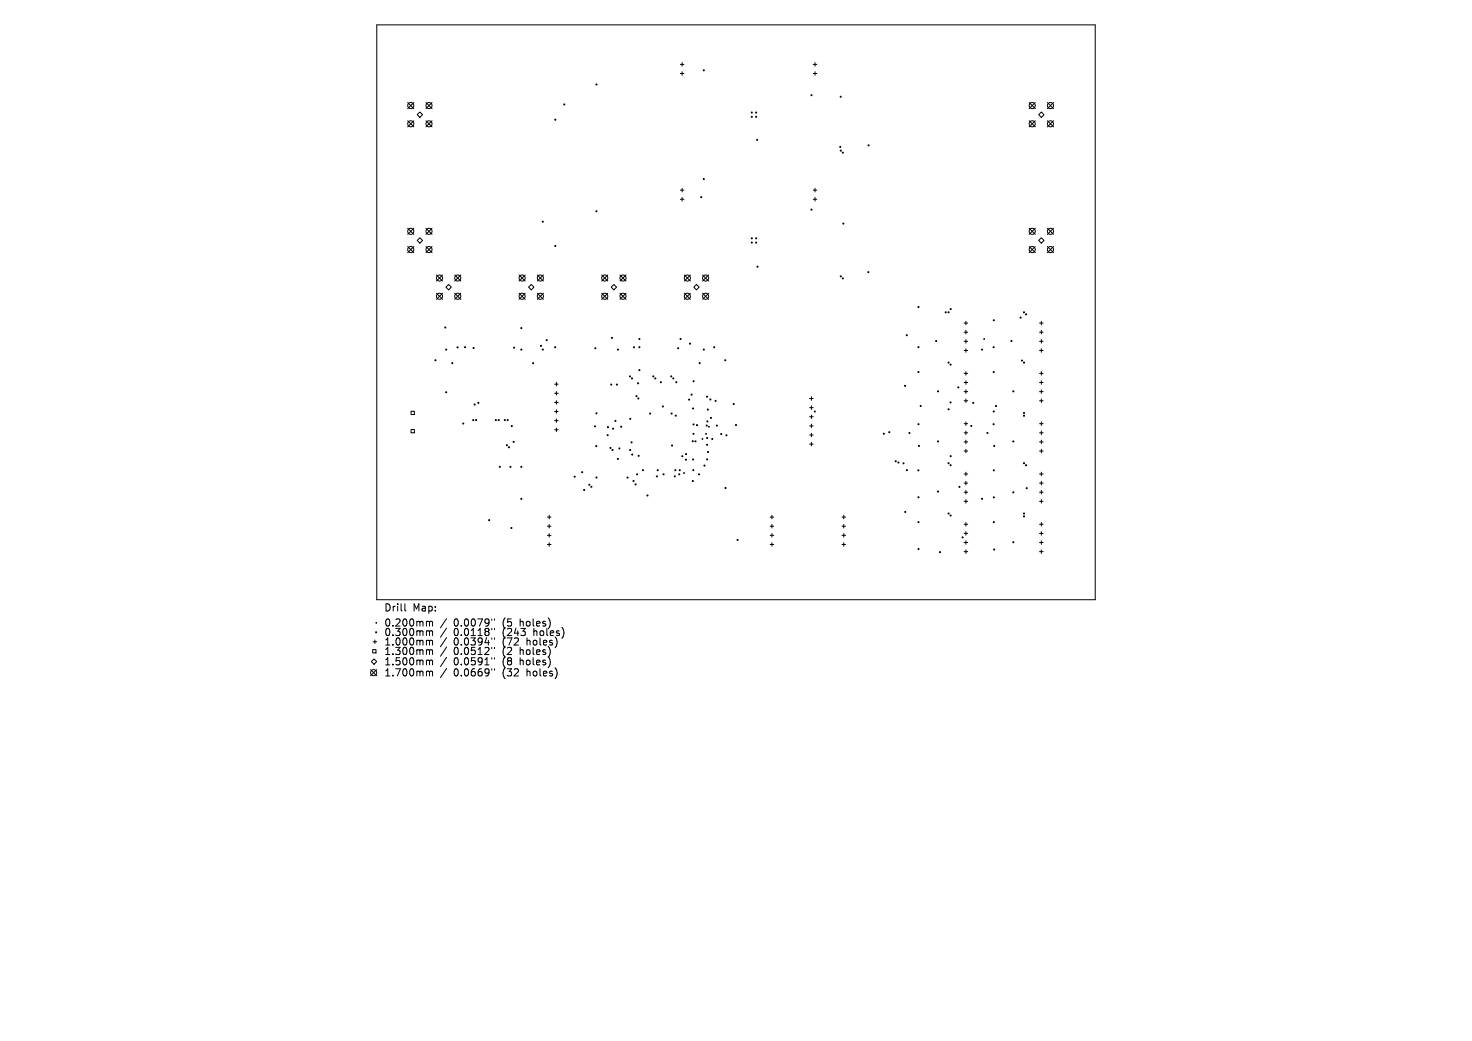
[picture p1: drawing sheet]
<svg xmlns="http://www.w3.org/2000/svg" width="297mm" height="210mm" viewBox="0 0 297 210" stroke-linecap="round" stroke-linejoin="round" font-family="sans-serif">
<defs><g id="words">
<g font-size="2">
<text x="77.5" y="123.5">Drill</text>
<text x="83.3" y="123.5">Map:</text>
<text x="77.5" y="126.6">0.200mm</text>
<text x="77.5" y="128.5">0.300mm</text>
<text x="77.5" y="130.4">1.000mm</text>
<text x="91.5" y="126.6">0.0079&quot;</text>
<text x="91.5" y="128.5">0.0118&quot;</text>
<text x="91.5" y="130.4">0.0394&quot;</text>
<text x="101.5" y="126.6">(5</text>
<text x="101.5" y="128.5">(243</text>
<text x="101.5" y="130.4">(72</text>
<text x="105.1" y="126.6">holes)</text>
<text x="106.5" y="130.4">holes)</text>
<text x="107.9" y="128.5">holes)</text>
<text x="77.5" y="132.3">1.300mm</text>
<text x="77.5" y="134.4">1.500mm</text>
<text x="77.5" y="136.6">1.700mm</text>
<text x="91.5" y="132.3">0.0512&quot;</text>
<text x="91.5" y="134.4">0.0591&quot;</text>
<text x="91.5" y="136.6">0.0669&quot;</text>
<text x="101.5" y="132.3">(2</text>
<text x="101.5" y="134.4">(8</text>
<text x="101.5" y="136.6">(32</text>
<text x="105.1" y="132.3">holes)</text>
<text x="105.1" y="134.4">holes)</text>
<text x="106.5" y="136.6">holes)</text>
</g>
</g></defs>
<g fill="none" stroke="#000" stroke-width=".2">
<path d="M76 5h145v116h-145zM137.3 13h.7M137.3 14.8h.7M137.6 12.6v.8M137.6 14.5v.7M164.1 13h.7M164.1 14.8h.7M164.4 12.6v.8M164.4 14.5v.7M82.3 20.7l1.2 1.2M82.3 24.4l1.2 1.2M83.5 20.7l-1.2 1.2"/>
<path d="M83.5 24.4l-1.2 1.2M84.2 23.1l.5-.5 .6 .5-.6 .6zM85.9 24.4l1.3 1.2M85.9 20.7l1.3 1.2M87.2 20.7l-1.3 1.2M87.2 24.4l-1.3 1.2M137.3 38.4h.7M137.6 38v.7M137.6 39.8v.8M164.1 38.4h.7M164.4 38v.7M164.4 39.8v.8"/>
<path d="M207.7 20.7l1.2 1.2M207.7 24.4l1.2 1.2M208.9 20.7l-1.2 1.2M208.9 24.4l-1.2 1.2M209.6 23.1l.5-.5 .6 .5-.6 .6zM211.3 20.7l1.3 1.2M211.3 24.4l1.3 1.2M212.6 20.7l-1.3 1.2M212.6 24.4l-1.3 1.2M82.3 46l1.2 1.3M82.3 49.7l1.2 1.3M83.5 46l-1.2 1.3"/>
<path d="M83.5 49.7l-1.2 1.3M84.2 48.5l.5-.5 .6 .5-.6 .5zM85.9 49.7l1.3 1.3M85.9 46l1.3 1.3M87.2 46l-1.3 1.3M87.2 49.7l-1.3 1.3M88.1 55.5l1.2 1.2M88.1 59.2l1.2 1.2M89.3 55.5l-1.2 1.2M89.3 59.2l-1.2 1.2M90 57.9l.5-.5 .6 .5-.6 .6zM91.7 59.2l1.3 1.2"/>
<path d="M91.7 55.5l1.3 1.2M93 55.5l-1.3 1.2M93 59.2l-1.3 1.2M104.7 55.5l1.3 1.2M104.7 59.2l1.3 1.2M106 55.5l-1.3 1.2M106 59.2l-1.3 1.2M106.6 57.9l.6-.5 .5 .5-.5 .6zM108.4 59.2l1.2 1.2M108.4 55.5l1.2 1.2M109.6 55.5l-1.2 1.2M109.6 59.2l-1.2 1.2"/>
<path d="M121.4 55.5l1.2 1.2M121.4 59.2l1.2 1.2M122.6 55.5l-1.2 1.2M122.6 59.2l-1.2 1.2M123.3 57.9l.6-.5 .5 .5-.5 .6zM125.1 59.2l1.2 1.2M125.1 55.5l1.2 1.2M126.3 55.5l-1.2 1.2M126.3 59.2l-1.2 1.2M137.3 40.2h.7M138.1 55.5l1.2 1.2M138.1 59.2l1.2 1.2"/>
<path d="M139.3 55.5l-1.2 1.2M139.3 59.2l-1.2 1.2M140 57.9l.5-.5 .6 .5-.6 .6zM141.8 59.2l1.2 1.2M141.8 55.5l1.2 1.2M143 55.5l-1.2 1.2M143 59.2l-1.2 1.2M164.1 40.2h.7M207.7 46l1.2 1.3M207.7 49.7l1.2 1.3M208.9 46l-1.2 1.3M208.9 49.7l-1.2 1.3"/>
<path d="M209.6 48.5l.5-.5 .6 .5-.6 .5zM211.3 49.7l1.3 1.3M211.3 46l1.3 1.3M212.6 46l-1.3 1.3M212.6 49.7l-1.3 1.3M111.9 77.5h.7M111.9 79.3h.7M112.3 77.1v.8M112.3 79v.7M194.5 65.2h.8M194.5 67h.8M194.5 68.9h.8"/>
<path d="M194.5 70.7h.8M194.5 75.3h.8M194.5 77.2h.8M194.5 79h.8M194.9 64.8v.7M194.9 66.7v.7M194.9 68.5v.7M194.9 70.3v.8M194.9 75v.7M194.9 76.8v.7M194.9 78.6v.8M198.5 68.3l.1 .2"/>
<path d="M198.6 68.3l-.1 .2M209.7 65.2h.8M209.7 67h.8M209.7 68.9h.8M209.7 70.7h.8M209.7 75.3h.8M209.7 77.2h.8M209.7 79h.8M210.1 64.8v.7M210.1 66.7v.7M210.1 68.5v.7M210.1 70.3v.8"/>
<path d="M210.1 75v.7M210.1 76.8v.7M210.1 78.6v.8M82.9 83h.7v.6h-.7zM82.9 86.6h.7v.7h-.7zM111.9 81.2h.7M111.9 83h.7M111.9 84.9h.7M111.9 86.7h.7M112.3 80.8v.7M112.3 82.7v.7M112.3 84.5v.7"/>
<path d="M112.3 86.3v.8M137.9 95.4l.2 .1M138.1 95.4l-.2 .1M141.7 88.5l.1 .1M141.8 88.5l-.1 .1M142.4 87.5l.1 .1M142.5 87.5l-.1 .1M143 86l.1 .2M143.1 86l-.1 .2M163.4 80.4h.7M163.4 82.2h.7M163.4 84.1h.7"/>
<path d="M163.4 85.9h.7M163.4 87.8h.7M163.4 89.6h.7M163.7 80v.8M163.7 81.9v.7M163.7 83.7v.7M163.7 85.6v.7M163.7 87.4v.7M163.7 89.2v.8M194.5 80.8h.8M194.5 85.5h.8M194.5 87.3h.8"/>
<path d="M194.5 89.2h.8M194.5 91h.8M194.5 95.6h.8M194.5 97.5h.8M194.5 99.3h.8M194.9 80.5v.7M194.9 85.1v.7M194.9 86.9v.8M194.9 88.8v.7M194.9 90.6v.8M194.9 95.3v.7M194.9 97.1v.7"/>
<path d="M194.9 98.9v.8M209.7 80.8h.8M209.7 85.5h.8M209.7 87.3h.8M209.7 89.2h.8M209.7 91h.8M209.7 95.6h.8M209.7 97.5h.8M209.7 99.3h.8M210.1 80.5v.7M210.1 85.1v.7M210.1 86.9v.8"/>
<path d="M210.1 88.8v.7M210.1 90.6v.8M210.1 95.3v.7M210.1 97.1v.7M210.1 98.9v.8M110.4 104.3h.8M110.4 106.2h.8M110.4 108h.8M110.4 109.8h.8M110.8 104v.7M110.8 105.8v.7M110.8 107.6v.8"/>
<path d="M110.8 109.5v.7M155.4 104.3h.7M155.4 106.2h.7M155.4 108h.7M155.4 109.8h.7M155.7 104v.7M155.7 105.8v.7M155.7 107.6v.8M155.7 109.5v.7M169.9 104.3h.7M169.9 106.2h.7M169.9 108h.7"/>
<path d="M169.9 109.8h.7M170.2 104v.7M170.2 105.8v.7M170.2 107.6v.8M170.2 109.5v.7M194.5 101.1h.8M194.5 105.8h.8M194.5 107.6h.8M194.5 109.4h.8M194.5 111.3h.8M194.9 100.8v.7M194.9 105.4v.7"/>
<path d="M194.9 107.2v.8M194.9 109.1v.7M194.9 110.9v.8M209.7 101.1h.8M209.7 105.8h.8M209.7 107.6h.8M209.7 109.4h.8M209.7 111.3h.8M210.1 100.8v.7M210.1 105.4v.7M210.1 107.2v.8M210.1 109.1v.7"/>
<path d="M210.1 110.9v.8M74.8 135.1l1.2 1.2M74.9 133.5l.6-.6 .5 .6-.5 .5zM75.2 131.1h.7v.6h-.7zM75.3 129.5h.7M75.6 129.1v.7M75.9 125.6l.1 .1M76 125.6l-.1 .1M76 135.1l-1.2 1.2M81.7 121.8v1.3l.2 .2M86.2 125.3l.5 .2M86.2 127.3l.5 .2"/>
<path d="M86.2 129.2l.5 .2M86.2 131.1l.5 .2M86.2 133.2l.5 .2M86.2 135.4l.5 .2M86.7 125.5l.2-.2 .3 .1 .1 .9M86.7 125.5v.8M86.7 127.5v.7M86.7 129.4v.7M86.7 131.3v.7M86.7 133.4v.7M86.7 135.6v.8M86.7 127.5l.2-.2h.3l.1 .9"/>
<path d="M86.7 129.4l.2-.2h.3l.1 .9M86.7 131.3l.2-.2h.3l.1 .9M86.7 133.4l.2-.2h.3l.1 .9M86.7 135.6l.2-.2 .3 .1 .1 .9M90.1 124.8l-1.2 1.9M90.1 126.7l-1.2 1.9M90.1 128.6l-1.2 1.9M90.1 130.5l-1.2 1.9M90.1 132.6l-1.2 1.9M90.1 134.8l-1.2 1.9M99.2 124.9v.2M99.2 126.8v.2"/>
<path d="M99.2 128.7v.3M99.2 130.6v.3M99.2 132.7v.3M99.2 134.9v.3M99.8 124.9v.2M99.8 126.8v.2M99.8 128.7v.3M99.8 130.6v.3M99.8 132.7v.3M99.8 134.9v.3"/>
<circle cx="120.3" cy="17" r=".11"/>
<circle cx="142" cy="14.2" r=".11"/>
<circle cx="163.7" cy="19.2" r=".11"/>
<circle cx="169.6" cy="19.5" r=".11"/>
<circle cx="82.9" cy="25" r=".62"/>
<circle cx="82.9" cy="21.3" r=".62"/>
<circle cx="86.6" cy="25" r=".62"/>
<circle cx="86.6" cy="21.3" r=".62"/>
<circle cx="112" cy="24.1" r=".11"/>
<circle cx="113.8" cy="21.1" r=".11"/>
<circle cx="141.5" cy="39.8" r=".11"/>
<circle cx="142" cy="36.1" r=".11"/>
<circle cx="151.7" cy="22.7" r=".11"/>
<circle cx="151.7" cy="23.6" r=".11"/>
<circle cx="152.6" cy="22.7" r=".11"/>
<circle cx="152.6" cy="23.6" r=".11"/>
<circle cx="152.8" cy="28.2" r=".11"/>
<circle cx="169.5" cy="29.6" r=".11"/>
<circle cx="169.6" cy="30.4" r=".11"/>
<circle cx="170.1" cy="30.8" r=".11"/>
<circle cx="175.2" cy="29.3" r=".11"/>
<circle cx="208.3" cy="25" r=".62"/>
<circle cx="208.3" cy="21.3" r=".62"/>
<circle cx="212" cy="25" r=".62"/>
<circle cx="212" cy="21.3" r=".62"/>
<circle cx="82.9" cy="46.7" r=".62"/>
<circle cx="82.9" cy="50.3" r=".62"/>
<circle cx="86.6" cy="46.7" r=".62"/>
<circle cx="86.6" cy="50.3" r=".62"/>
<circle cx="88.7" cy="59.8" r=".62"/>
<circle cx="88.7" cy="56.1" r=".62"/>
<circle cx="92.4" cy="59.8" r=".62"/>
<circle cx="92.4" cy="56.1" r=".62"/>
<circle cx="105.3" cy="59.8" r=".62"/>
<circle cx="105.3" cy="56.1" r=".62"/>
<circle cx="109" cy="59.8" r=".62"/>
<circle cx="109" cy="56.1" r=".62"/>
<circle cx="109.5" cy="44.7" r=".11"/>
<circle cx="112" cy="49.6" r=".11"/>
<circle cx="120.3" cy="42.6" r=".11"/>
<circle cx="122" cy="59.8" r=".62"/>
<circle cx="122" cy="56.1" r=".62"/>
<circle cx="125.7" cy="59.8" r=".62"/>
<circle cx="125.7" cy="56.1" r=".62"/>
<circle cx="138.7" cy="59.8" r=".62"/>
<circle cx="138.7" cy="56.1" r=".62"/>
<circle cx="142.4" cy="59.8" r=".62"/>
<circle cx="142.4" cy="56.1" r=".62"/>
<circle cx="151.7" cy="48.9" r=".11"/>
<circle cx="151.7" cy="48.1" r=".11"/>
<circle cx="152.6" cy="48.9" r=".11"/>
<circle cx="152.6" cy="48.1" r=".11"/>
<circle cx="152.8" cy="53.8" r=".11"/>
<circle cx="163.7" cy="42.3" r=".11"/>
<circle cx="169.6" cy="55.8" r=".11"/>
<circle cx="170.1" cy="56.2" r=".11"/>
<circle cx="170.2" cy="45.1" r=".11"/>
<circle cx="175.2" cy="54.9" r=".11"/>
<circle cx="208.3" cy="46.7" r=".62"/>
<circle cx="208.3" cy="50.3" r=".62"/>
<circle cx="212" cy="46.7" r=".62"/>
<circle cx="212" cy="50.3" r=".62"/>
<circle cx="87.9" cy="72.7" r=".11"/>
<circle cx="89.8" cy="66.1" r=".11"/>
<circle cx="90" cy="70.5" r=".11"/>
<circle cx="90" cy="79.1" r=".11"/>
<circle cx="91.3" cy="73.3" r=".11"/>
<circle cx="92.3" cy="70.1" r=".11"/>
<circle cx="93.8" cy="70" r=".11"/>
<circle cx="95.5" cy="70.2" r=".11"/>
<circle cx="103.7" cy="70.1" r=".11"/>
<circle cx="105.2" cy="66.2" r=".11"/>
<circle cx="105.2" cy="70.5" r=".11"/>
<circle cx="107.6" cy="73.3" r=".11"/>
<circle cx="109.2" cy="69.8" r=".11"/>
<circle cx="109.5" cy="70.5" r=".11"/>
<circle cx="110.3" cy="68.6" r=".11"/>
<circle cx="112" cy="70" r=".11"/>
<circle cx="120.1" cy="70.3" r=".11"/>
<circle cx="123.3" cy="77.6" r=".11"/>
<circle cx="123.5" cy="68.2" r=".11"/>
<circle cx="124.5" cy="77.6" r=".11"/>
<circle cx="124.7" cy="70.5" r=".11"/>
<circle cx="127.1" cy="75.9" r=".11"/>
<circle cx="127.5" cy="76.3" r=".11"/>
<circle cx="127.9" cy="70.1" r=".11"/>
<circle cx="128.4" cy="79.9" r=".11"/>
<circle cx="128.7" cy="77.3" r=".11"/>
<circle cx="129" cy="68.4" r=".11"/>
<circle cx="129" cy="74.7" r=".11"/>
<circle cx="129" cy="70" r=".11"/>
<circle cx="131.8" cy="75.9" r=".11"/>
<circle cx="132.2" cy="76.3" r=".11"/>
<circle cx="133.3" cy="77.1" r=".11"/>
<circle cx="135.4" cy="75.9" r=".11"/>
<circle cx="135.8" cy="76.3" r=".11"/>
<circle cx="136.5" cy="77.1" r=".11"/>
<circle cx="136.8" cy="70.3" r=".11"/>
<circle cx="137.3" cy="68.4" r=".11"/>
<circle cx="139.2" cy="69.3" r=".11"/>
<circle cx="139.5" cy="79.6" r=".11"/>
<circle cx="139.9" cy="76.9" r=".11"/>
<circle cx="141.2" cy="73.3" r=".11"/>
<circle cx="142" cy="70.5" r=".11"/>
<circle cx="144.1" cy="70" r=".11"/>
<circle cx="146.3" cy="72.7" r=".11"/>
<circle cx="182.6" cy="77.8" r=".11"/>
<circle cx="183" cy="67.6" r=".11"/>
<circle cx="185.3" cy="75.1" r=".11"/>
<circle cx="185.3" cy="70" r=".11"/>
<circle cx="185.3" cy="61.9" r=".11"/>
<circle cx="188.9" cy="68.8" r=".11"/>
<circle cx="189.3" cy="78.9" r=".11"/>
<circle cx="190.8" cy="63" r=".11"/>
<circle cx="191.4" cy="73.1" r=".11"/>
<circle cx="191.4" cy="63" r=".11"/>
<circle cx="191.8" cy="73.6" r=".11"/>
<circle cx="191.8" cy="62.4" r=".11"/>
<circle cx="193.4" cy="78.2" r=".11"/>
<circle cx="198.2" cy="70.5" r=".11"/>
<circle cx="200.5" cy="70" r=".11"/>
<circle cx="200.5" cy="75.1" r=".11"/>
<circle cx="200.5" cy="64.6" r=".11"/>
<circle cx="204.1" cy="68.8" r=".11"/>
<circle cx="204.5" cy="78.9" r=".11"/>
<circle cx="205.9" cy="64.1" r=".11"/>
<circle cx="206.2" cy="72.7" r=".11"/>
<circle cx="206.6" cy="63" r=".11"/>
<circle cx="206.6" cy="73.1" r=".11"/>
<circle cx="207" cy="63.4" r=".11"/>
<circle cx="93.5" cy="85.4" r=".11"/>
<circle cx="95.5" cy="84.7" r=".11"/>
<circle cx="95.8" cy="81.6" r=".11"/>
<circle cx="96.1" cy="84.7" r=".11"/>
<circle cx="96.5" cy="81.3" r=".11"/>
<circle cx="100" cy="84.7" r=".11"/>
<circle cx="100.6" cy="84.7" r=".11"/>
<circle cx="100.9" cy="94.2" r=".11"/>
<circle cx="101.9" cy="84.7" r=".11"/>
<circle cx="102.3" cy="89.8" r=".11"/>
<circle cx="102.4" cy="84.7" r=".11"/>
<circle cx="102.7" cy="90.2" r=".11"/>
<circle cx="103" cy="94.2" r=".11"/>
<circle cx="103.3" cy="86" r=".11"/>
<circle cx="103.6" cy="89.1" r=".11"/>
<circle cx="105.2" cy="94.2" r=".11"/>
<circle cx="115.9" cy="96.2" r=".11"/>
<circle cx="117.5" cy="95.3" r=".11"/>
<circle cx="117.9" cy="98.8" r=".11"/>
<circle cx="118.9" cy="97.8" r=".11"/>
<circle cx="119.3" cy="98.2" r=".11"/>
<circle cx="120" cy="86" r=".11"/>
<circle cx="120.3" cy="90" r=".11"/>
<circle cx="120.3" cy="83.4" r=".11"/>
<circle cx="120.3" cy="96.3" r=".11"/>
<circle cx="122.6" cy="87.8" r=".11"/>
<circle cx="122.7" cy="86.2" r=".11"/>
<circle cx="123.2" cy="90.4" r=".11"/>
<circle cx="123.6" cy="90.8" r=".11"/>
<circle cx="123.7" cy="86.5" r=".11"/>
<circle cx="124.2" cy="84.9" r=".11"/>
<circle cx="124.7" cy="92.6" r=".11"/>
<circle cx="125" cy="90.5" r=".11"/>
<circle cx="125.3" cy="86.1" r=".11"/>
<circle cx="126.6" cy="96.3" r=".11"/>
<circle cx="127.2" cy="90.8" r=".11"/>
<circle cx="127.2" cy="84.5" r=".11"/>
<circle cx="127.4" cy="89.2" r=".11"/>
<circle cx="127.6" cy="91.7" r=".11"/>
<circle cx="127.8" cy="97" r=".11"/>
<circle cx="128.2" cy="97.7" r=".11"/>
<circle cx="128.6" cy="95.7" r=".11"/>
<circle cx="128.8" cy="80.4" r=".11"/>
<circle cx="128.9" cy="92" r=".11"/>
<circle cx="129.7" cy="94.8" r=".11"/>
<circle cx="130.6" cy="100" r=".11"/>
<circle cx="131.2" cy="83.4" r=".11"/>
<circle cx="132.5" cy="96.1" r=".11"/>
<circle cx="132.7" cy="94.9" r=".11"/>
<circle cx="133.7" cy="82" r=".11"/>
<circle cx="133.9" cy="95.7" r=".11"/>
<circle cx="135.5" cy="83.4" r=".11"/>
<circle cx="135.6" cy="89.9" r=".11"/>
<circle cx="136.2" cy="96.1" r=".11"/>
<circle cx="136.3" cy="94.8" r=".11"/>
<circle cx="136.3" cy="83.9" r=".11"/>
<circle cx="137.1" cy="95.7" r=".11"/>
<circle cx="137.1" cy="94.9" r=".11"/>
<circle cx="137.7" cy="92" r=".11"/>
<circle cx="138.4" cy="92.7" r=".11"/>
<circle cx="138.4" cy="91.6" r=".11"/>
<circle cx="139" cy="80.6" r=".11"/>
<circle cx="139.8" cy="89" r=".11"/>
<circle cx="139.8" cy="97" r=".11"/>
<circle cx="139.8" cy="82.4" r=".11"/>
<circle cx="139.8" cy="92.7" r=".11"/>
<circle cx="139.9" cy="94.8" r=".11"/>
<circle cx="139.9" cy="87.5" r=".11"/>
<circle cx="139.9" cy="85.6" r=".11"/>
<circle cx="140.3" cy="89" r=".11"/>
<circle cx="140.6" cy="85.8" r=".11"/>
<circle cx="141" cy="95.7" r=".11"/>
<circle cx="142.1" cy="93.9" r=".11"/>
<circle cx="142.6" cy="85.9" r=".11"/>
<circle cx="142.7" cy="80" r=".11"/>
<circle cx="142.7" cy="89.7" r=".11"/>
<circle cx="142.7" cy="88.4" r=".11"/>
<circle cx="142.7" cy="92.7" r=".11"/>
<circle cx="142.7" cy="85" r=".11"/>
<circle cx="142.8" cy="82.6" r=".11"/>
<circle cx="142.9" cy="91.2" r=".11"/>
<circle cx="143.3" cy="80.6" r=".11"/>
<circle cx="143.5" cy="84.3" r=".11"/>
<circle cx="143.7" cy="88.6" r=".11"/>
<circle cx="144.4" cy="80.9" r=".11"/>
<circle cx="144.6" cy="85.9" r=".11"/>
<circle cx="145.5" cy="87.6" r=".11"/>
<circle cx="146.4" cy="98.4" r=".11"/>
<circle cx="146.6" cy="87.8" r=".11"/>
<circle cx="148" cy="81.5" r=".11"/>
<circle cx="148.5" cy="85.7" r=".11"/>
<circle cx="164.4" cy="83" r=".11"/>
<circle cx="178.3" cy="87.5" r=".11"/>
<circle cx="179.4" cy="87.2" r=".11"/>
<circle cx="180.7" cy="93" r=".11"/>
<circle cx="181.3" cy="93.3" r=".11"/>
<circle cx="182.3" cy="93.5" r=".11"/>
<circle cx="183" cy="94.8" r=".11"/>
<circle cx="183.5" cy="87.3" r=".11"/>
<circle cx="185.3" cy="94.9" r=".11"/>
<circle cx="185.3" cy="85.6" r=".11"/>
<circle cx="185.4" cy="90" r=".11"/>
<circle cx="185.8" cy="81.9" r=".11"/>
<circle cx="189.3" cy="99.2" r=".11"/>
<circle cx="189.3" cy="89.1" r=".11"/>
<circle cx="191.4" cy="93.4" r=".11"/>
<circle cx="191.4" cy="82.6" r=".11"/>
<circle cx="191.8" cy="81.2" r=".11"/>
<circle cx="191.8" cy="93.9" r=".11"/>
<circle cx="191.8" cy="92" r=".11"/>
<circle cx="193.6" cy="98.2" r=".11"/>
<circle cx="196" cy="85.9" r=".11"/>
<circle cx="196.4" cy="81.3" r=".11"/>
<circle cx="199.2" cy="87.3" r=".11"/>
<circle cx="200.5" cy="85.6" r=".11"/>
<circle cx="200.5" cy="83" r=".11"/>
<circle cx="200.5" cy="94.9" r=".11"/>
<circle cx="200.6" cy="90" r=".11"/>
<circle cx="201" cy="81.9" r=".11"/>
<circle cx="204.5" cy="99.3" r=".11"/>
<circle cx="204.5" cy="89.1" r=".11"/>
<circle cx="206.6" cy="83.3" r=".11"/>
<circle cx="206.6" cy="93.4" r=".11"/>
<circle cx="206.6" cy="83.9" r=".11"/>
<circle cx="207" cy="93.9" r=".11"/>
<circle cx="207.2" cy="98.5" r=".11"/>
<circle cx="98.7" cy="104.9" r=".11"/>
<circle cx="103.2" cy="106.5" r=".11"/>
<circle cx="105.2" cy="100.6" r=".11"/>
<circle cx="148.8" cy="108.9" r=".11"/>
<circle cx="182.7" cy="103.3" r=".11"/>
<circle cx="185.3" cy="110.8" r=".11"/>
<circle cx="185.3" cy="100.3" r=".11"/>
<circle cx="185.3" cy="105.3" r=".11"/>
<circle cx="189.7" cy="111.4" r=".11"/>
<circle cx="191.4" cy="103.6" r=".11"/>
<circle cx="191.8" cy="104" r=".11"/>
<circle cx="194.2" cy="108.4" r=".11"/>
<circle cx="198.2" cy="100.6" r=".11"/>
<circle cx="200.5" cy="105.3" r=".11"/>
<circle cx="200.5" cy="100.3" r=".11"/>
<circle cx="200.6" cy="110.9" r=".11"/>
<circle cx="204.5" cy="109.4" r=".11"/>
<circle cx="206.6" cy="103.6" r=".11"/>
<circle cx="206.6" cy="104.2" r=".11"/>
<circle cx="75.4" cy="135.7" r=".62"/>
<circle cx="75.9" cy="127.6" r=".11"/>
</g>
<use href="#words"/>
</svg>
